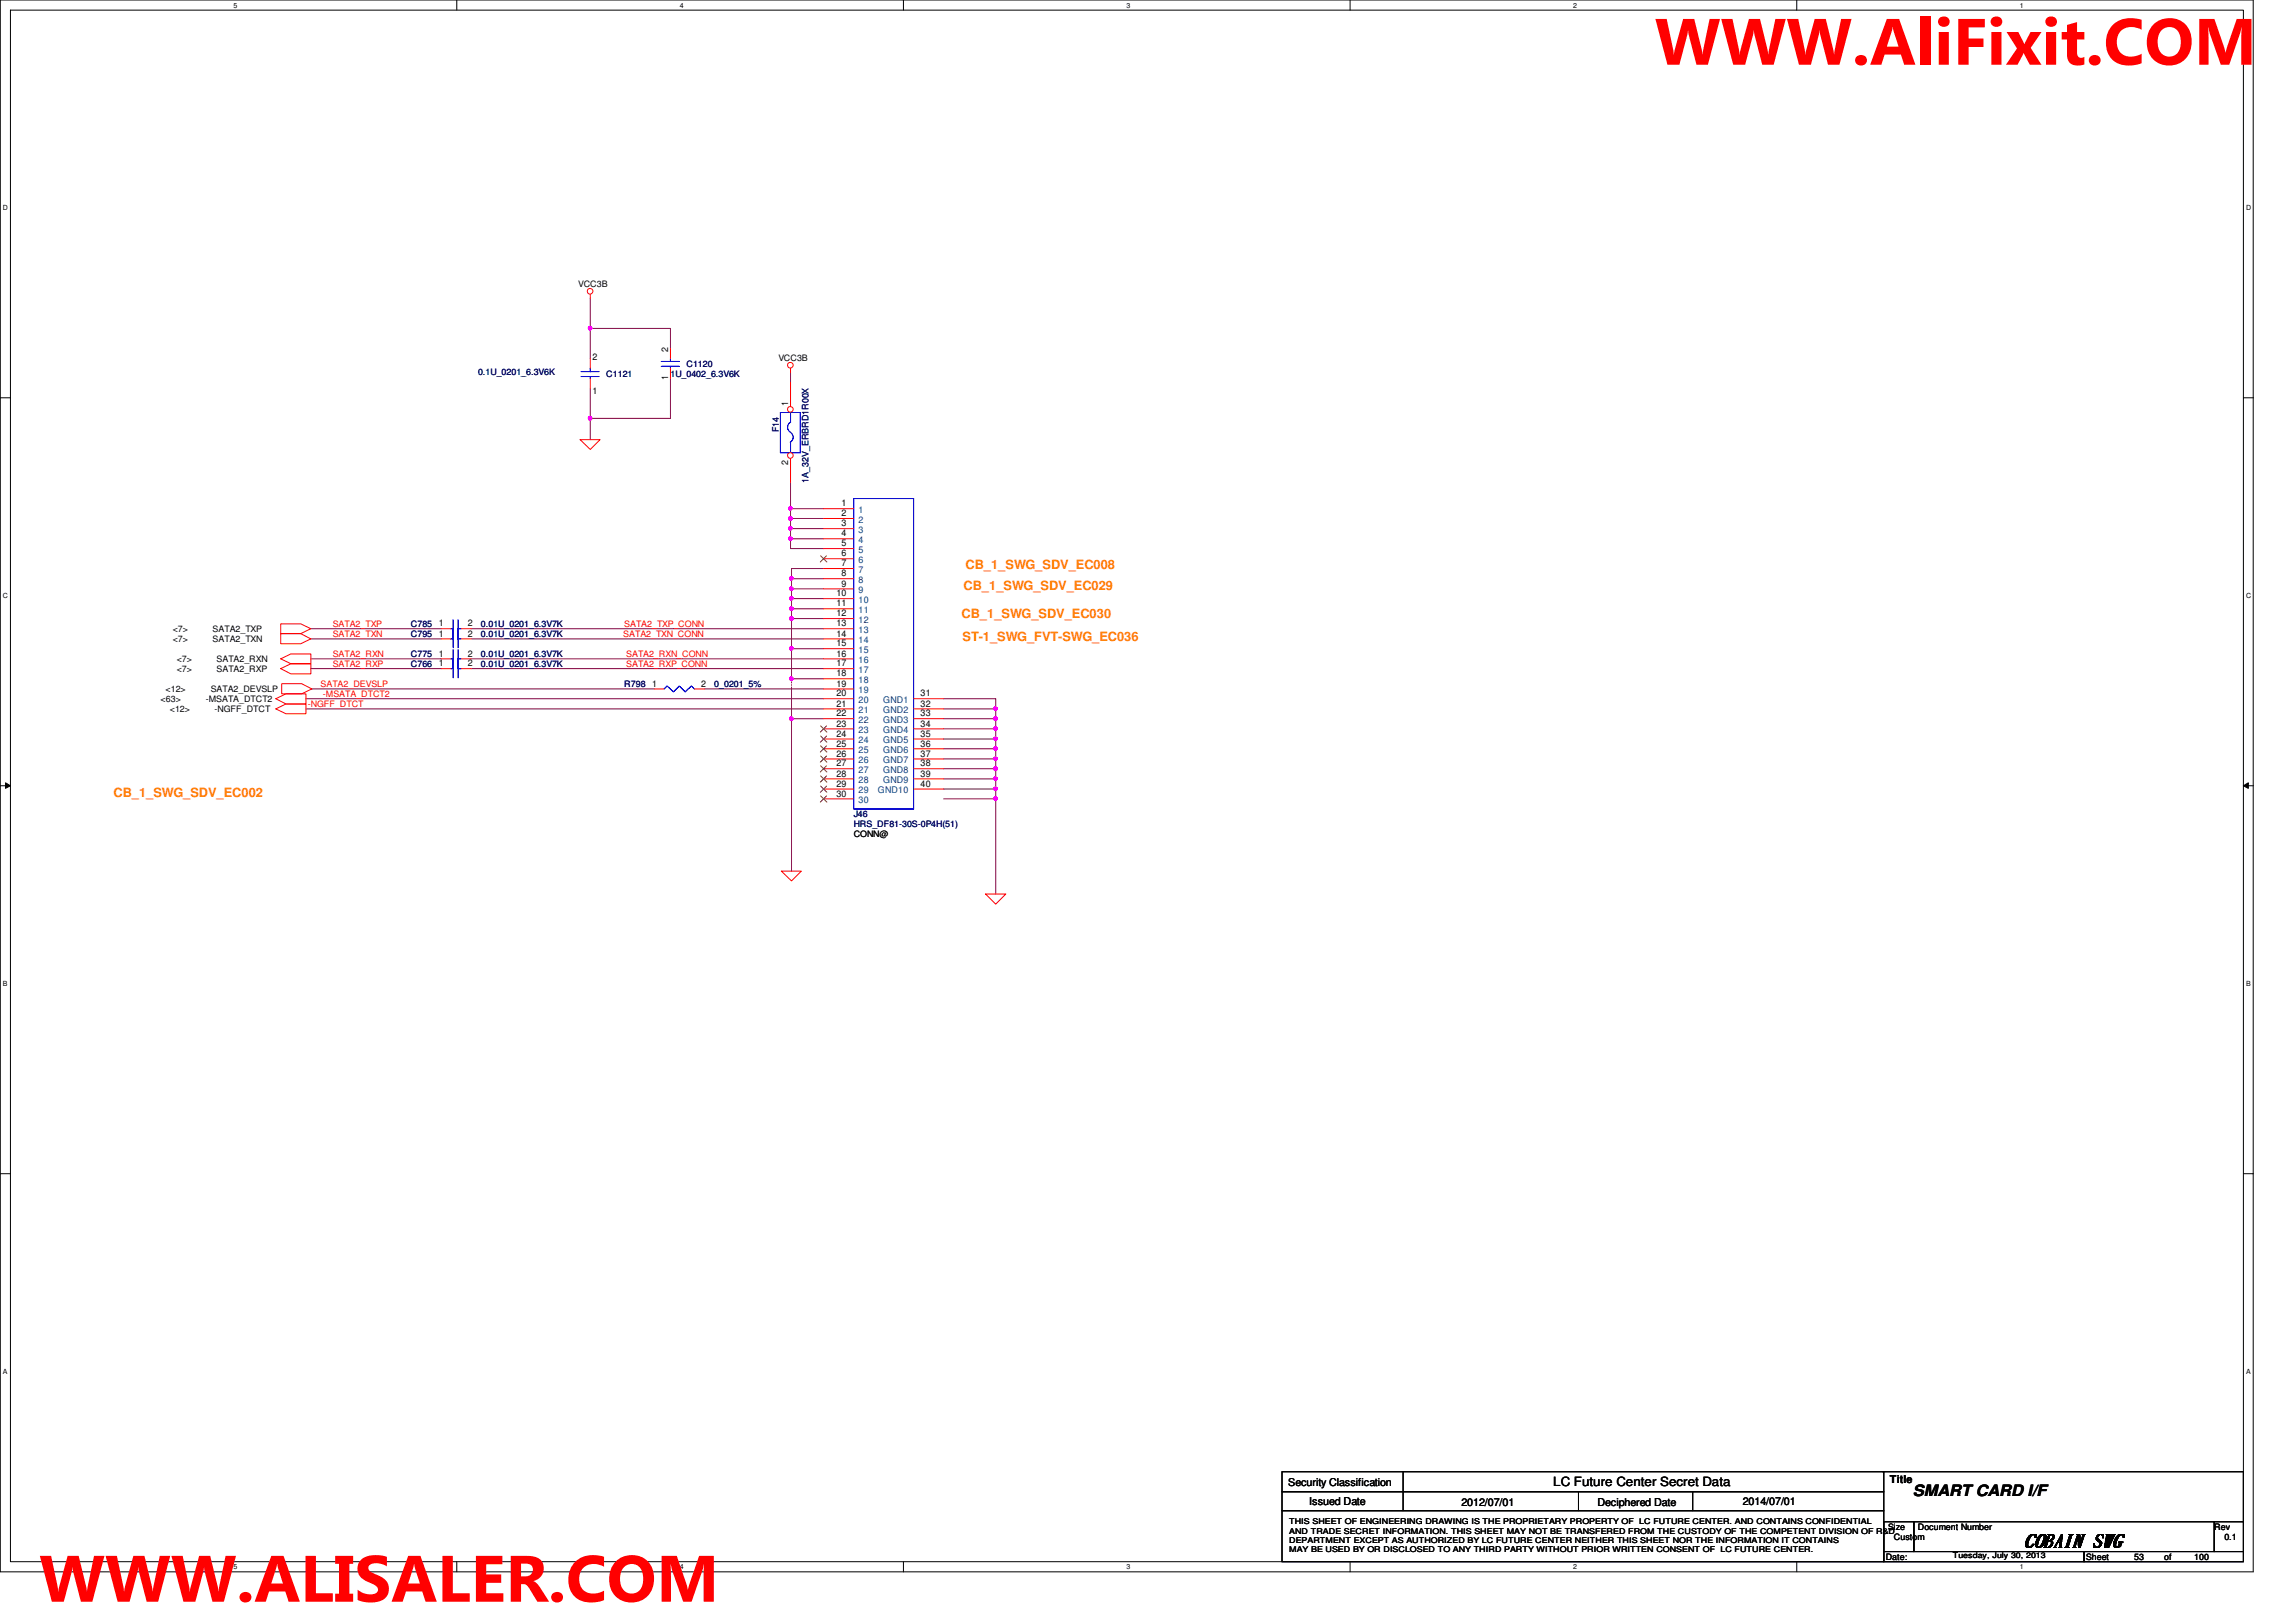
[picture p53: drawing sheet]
<svg xmlns="http://www.w3.org/2000/svg" width="297mm" height="210mm" viewBox="0 0 297 210" stroke-linecap="round" stroke-linejoin="round" font-family="sans-serif">
<defs><g id="words">
<g font-size="8.5" fill="#f00">
<text x="214.1" y="8.4">WWW.AliFixit.COM</text>
<text x="5.1" y="207.3">WWW.ALISALER.COM</text>
</g>
<text font-size="2.4" x="261.8" y="200.2">COBAIN SWG</text>
<text font-size="2" x="247.5" y="193.6">SMART CARD I/F</text>
<g font-size="1.7" fill="#ff8000">
<text x="124.7" y="76.4">CB_1_SWG_SDV_EC029</text>
<text x="124.9" y="73.6">CB_1_SWG_SDV_EC008</text>
<text x="124.4" y="79.9">CB_1_SWG_SDV_EC030</text>
<text x="124.5" y="82.9">ST-1_SWG_FVT-SWG_EC036</text>
<text x="14.7" y="103.1">CB_1_SWG_SDV_EC002</text>
</g>
<text font-size="1.7" x="201" y="192.3">LC Future Center Secret Data</text>
<g font-size="1.4">
<text x="244.5" y="191.9">Title</text>
<text x="166.7" y="192.3">Security Classification</text>
<text x="169.4" y="194.7">Issued Date</text>
<text x="189.1" y="194.9">2012/07/01</text>
<text x="206.7" y="194.9">Deciphered Date</text>
<text x="225.5" y="194.7">2014/07/01</text>
</g>
<g font-size="1.2">
<text x="76.7" y="46.5">2</text>
<text x="86.4" y="45.5" transform="rotate(-90 86.4 45.5)">2</text>
<text x="76.7" y="51">1</text>
<text x="86.4" y="49.2" transform="rotate(-90 86.4 49.2)">1</text>
<text x="102" y="52.5" transform="rotate(-90 102 52.5)">1</text>
<text x="108.9" y="65.5">1</text>
<text x="108.9" y="66.8">2</text>
<text x="108.9" y="68.1">3</text>
<text x="108.9" y="69.4">4</text>
<text x="108.9" y="70.7">5</text>
<text x="108.2" y="77.2">10</text>
<text x="108.9" y="72">6</text>
<text x="108.9" y="73.3">7</text>
<text x="108.9" y="74.6">8</text>
<text x="108.9" y="75.9">9</text>
<text x="56.8" y="82.4">1</text>
<text x="56.8" y="81.1">1</text>
<text x="60.5" y="82.4">2</text>
<text x="60.5" y="81.1">2</text>
<text x="108.2" y="78.5">11</text>
<text x="108.2" y="79.8">12</text>
<text x="108.2" y="81.1">13</text>
<text x="108.2" y="82.4">14</text>
<text x="108.2" y="83.7">15</text>
<text x="56.8" y="85">1</text>
<text x="56.8" y="86.2">1</text>
<text x="60.5" y="85">2</text>
<text x="60.5" y="86.2">2</text>
<text x="84.4" y="88.9">1</text>
<text x="90.7" y="88.9">2</text>
<text x="108.2" y="85">16</text>
<text x="108.2" y="86.2">17</text>
<text x="108.2" y="87.5">18</text>
<text x="108.2" y="88.9">19</text>
<text x="108.2" y="90.1">20</text>
<text x="108.2" y="91.4">21</text>
<text x="108.2" y="92.7">22</text>
<text x="108.2" y="94">23</text>
<text x="108.2" y="95.3">24</text>
<text x="119.1" y="90.1">31</text>
<text x="119.1" y="91.4">32</text>
<text x="119.1" y="92.7">33</text>
<text x="119.1" y="94">34</text>
<text x="119.1" y="95.3">35</text>
<text x="108.2" y="96.6">25</text>
<text x="108.2" y="97.9">26</text>
<text x="108.2" y="99.2">27</text>
<text x="108.2" y="100.5">28</text>
<text x="108.2" y="101.8">29</text>
<text x="119.1" y="101.8">40</text>
<text x="119.1" y="96.6">36</text>
<text x="119.1" y="97.9">37</text>
<text x="119.1" y="99.2">38</text>
<text x="119.1" y="100.5">39</text>
<text x="108.2" y="103.1">30</text>
</g>
<g font-size="1.2" fill="#004080">
<text x="111.1" y="66.4">1</text>
<text x="111.1" y="67.6">2</text>
<text x="111.1" y="69">3</text>
<text x="111.1" y="70.3">4</text>
<text x="111.1" y="71.5">5</text>
<text x="111.1" y="72.9">6</text>
<text x="111.1" y="74.1">7</text>
<text x="111.1" y="75.4">8</text>
<text x="111.1" y="76.8">9</text>
<text x="111.1" y="78">10</text>
<text x="111.1" y="79.3">11</text>
<text x="111.1" y="80.6">12</text>
<text x="111.1" y="81.9">13</text>
<text x="111.1" y="83.2">14</text>
<text x="111.1" y="84.5">15</text>
<text x="111.1" y="85.8">16</text>
<text x="111.1" y="87.1">17</text>
<text x="111.1" y="88.4">18</text>
<text x="111.1" y="89.7">19</text>
<text x="111.1" y="91">20</text>
<text x="111.1" y="92.3">21</text>
<text x="111.1" y="93.6">22</text>
<text x="111.1" y="94.9">23</text>
<text x="114.3" y="91">GND1</text>
<text x="114.3" y="92.3">GND2</text>
<text x="114.3" y="93.6">GND3</text>
<text x="114.3" y="94.9">GND4</text>
<text x="111.1" y="96.2">24</text>
<text x="111.1" y="97.5">25</text>
<text x="111.1" y="98.8">26</text>
<text x="111.1" y="100">27</text>
<text x="111.1" y="101.3">28</text>
<text x="114.3" y="96.2">GND5</text>
<text x="114.3" y="97.5">GND6</text>
<text x="114.3" y="98.8">GND7</text>
<text x="114.3" y="100">GND8</text>
<text x="114.3" y="101.3">GND9</text>
<text x="111.1" y="102.7">29</text>
<text x="111.1" y="103.9">30</text>
<text x="113.6" y="102.7">GND10</text>
</g>
<g font-size="1.1">
<text x="74.8" y="37.1">VCC3B</text>
<text x="100.7" y="46.7">VCC3B</text>
<text x="22.3" y="81.8">&lt;7&gt;</text>
<text x="22.3" y="83.1">&lt;7&gt;</text>
<text x="27.5" y="81.8">SATA2_TXP</text>
<text x="27.5" y="83.1">SATA2_TXN</text>
<text x="21.4" y="89.6">&lt;12&gt;</text>
<text x="22.9" y="85.7">&lt;7&gt;</text>
<text x="22.9" y="87">&lt;7&gt;</text>
<text x="27.3" y="89.6">SATA2_DEVSLP</text>
<text x="28" y="85.7">SATA2_RXN</text>
<text x="28" y="87">SATA2_RXP</text>
<text x="20.8" y="90.9">&lt;63&gt;</text>
<text x="22" y="92.2">&lt;12&gt;</text>
<text x="26.6" y="90.9">-MSATA_DTCT2</text>
<text x="27.8" y="92.2">-NGFF_DTCT</text>
<text x="110.4" y="108.4">CONN@</text>
<text x="244" y="201.9">Date:</text>
<text x="244.3" y="198">Size</text>
<text x="245" y="199.3">Custom</text>
<text x="248.1" y="198">Document Number</text>
<text x="269.9" y="201.9">Sheet</text>
<text x="276.1" y="201.9">53</text>
<text x="280" y="201.9">of</text>
<text x="283.9" y="201.9">100</text>
<text x="286.5" y="198">Rev</text>
<text x="287.8" y="199.3">0.1</text>
</g>
<g font-size="1.1" fill="#000080">
<text x="88.8" y="47.5">C1120</text>
<text x="61.8" y="48.5">0.1U_0201_6.3V6K</text>
<text x="78.4" y="48.8">C1121</text>
<text x="86.7" y="48.8">1U_0402_6.3V6K</text>
<text x="100.7" y="56" transform="rotate(-90 100.7 56)">F14</text>
<text x="104.6" y="62.4" transform="rotate(-90 104.6 62.4)">1A_32V_ERBRD1R00X</text>
<text x="53.2" y="82.5">C795</text>
<text x="53.2" y="81.2">C785</text>
<text x="62.2" y="82.5">0.01U_0201_6.3V7K</text>
<text x="62.2" y="81.2">0.01U_0201_6.3V7K</text>
<text x="53.2" y="85">C775</text>
<text x="53.2" y="86.4">C766</text>
<text x="62.2" y="85">0.01U_0201_6.3V7K</text>
<text x="62.2" y="86.4">0.01U_0201_6.3V7K</text>
<text x="80.8" y="88.9">R798</text>
<text x="92.4" y="88.9">0_0201_5% N35257914</text>
<text x="110.4" y="105.8">J46</text>
<text x="110.4" y="107.1">HRS_DF81-30S-0P4H(51)</text>
</g>
<text font-size="1.1" fill="#fff" x="102" y="65.6" transform="rotate(-90 102 65.6)">N369979822</text>
<g font-size="1.1" fill="#f00">
<text x="43" y="81.1">SATA2_TXP</text>
<text x="43" y="82.4">SATA2_TXN</text>
<text x="80.6" y="82.4">SATA2_TXN_CONN</text>
<text x="80.8" y="81.1">SATA2_TXP_CONN</text>
<text x="41.5" y="88.9">SATA2_DEVSLP</text>
<text x="43" y="85">SATA2_RXN</text>
<text x="43" y="86.3">SATA2_RXP</text>
<text x="81" y="85">SATA2_RXN_CONN</text>
<text x="81" y="86.3">SATA2_RXP_CONN</text>
<text x="39.8" y="91.5">-NGFF_DTCT</text>
<text x="41.8" y="90.2">-MSATA_DTCT2</text>
</g>
<g font-size="1">
<text x="166.8" y="197.3">THIS SHEET OF ENGINEERING DRAWING IS THE PROPRIETARY PROPERTY OF LC FUTURE CENTER. AND CONTAINS CONFIDENTIAL</text>
<text x="166.8" y="198.5">AND TRADE SECRET INFORMATION. THIS SHEET MAY NOT BE TRANSFERED FROM THE CUSTODY OF THE COMPETENT DIVISION OF R&amp;D</text>
<text x="166.8" y="199.6">DEPARTMENT EXCEPT AS AUTHORIZED BY LC FUTURE CENTER NEITHER THIS SHEET NOR THE INFORMATION IT CONTAINS</text>
<text x="166.8" y="200.8">MAY BE USED BY OR DISCLOSED TO ANY THIRD PARTY WITHOUT PRIOR WRITTEN CONSENT OF LC FUTURE CENTER.</text>
<text x="252.6" y="201.7">Tuesday, July 30, 2013</text>
</g>
<g font-size=".9">
<text x="30.2" y="1">5</text>
<text x="88" y="1">4</text>
<text x="145.8" y="1">3</text>
<text x="203.5" y="1">2</text>
<text x="261.3" y="1">1</text>
<text x=".4" y="27.2">D</text>
<text x="290.6" y="27.2">D</text>
<text x=".4" y="77.3">C</text>
<text x="290.6" y="77.3">C</text>
<text x=".4" y="127.6">B</text>
<text x="290.6" y="127.6">B</text>
<text x=".4" y="177.8">A</text>
<text x="290.6" y="177.8">A</text>
<text x="30.2" y="203.1">5</text>
<text x="88" y="203.1">4</text>
<text x="145.8" y="203.1">3</text>
<text x="203.5" y="203.1">2</text>
<text x="261.3" y="203.1">1</text>
</g>
</g></defs>
<path d="M0 0h291.5v203.4h-291.5zM1.4 1.3h288.8v200.8h-288.8z" fill="none" stroke="#000" stroke-width=".13"/>
<g fill="#fff">
<path d="M30.2 .2h.5v1h-.5z"/>
<path d="M30.2 202.3h.5v1h-.5z"/>
</g>
<path d="M59.1 0v1.3M59.1 202.1v1.3" fill="none" stroke="#000" stroke-width=".13"/>
<g fill="#fff">
<path d="M88 .2h.5v1h-.5z"/>
<path d="M88 202.3h.5v1h-.5z"/>
</g>
<path d="M116.9 0v1.3M116.9 202.1v1.3" fill="none" stroke="#000" stroke-width=".13"/>
<g fill="#fff">
<path d="M145.7 .2h.6v1h-.6z"/>
<path d="M145.7 202.3h.6v1h-.6z"/>
</g>
<path d="M174.7 0v1.3M174.7 202.1v1.3" fill="none" stroke="#000" stroke-width=".13"/>
<g fill="#fff">
<path d="M203.5 .2h.5v1h-.5z"/>
<path d="M203.5 202.3h.5v1h-.5z"/>
</g>
<path d="M232.4 0v1.3M232.4 202.1v1.3" fill="none" stroke="#000" stroke-width=".13"/>
<g fill="#fff">
<path d="M261.3 .2h.5v1h-.5z"/>
<path d="M261.3 202.3h.5v1h-.5z"/>
<path d="M.4 26.4h.6v1h-.6z"/>
<path d="M290.6 26.4h.6v1h-.6z"/>
<path d="M.4 76.5h.6v1.1h-.6z"/>
<path d="M290.6 76.5h.6v1.1h-.6z"/>
</g>
<path d="M0 51.5h1.4M290.2 51.5h1.3" fill="none" stroke="#000" stroke-width=".13"/>
<g fill="#fff">
<path d="M.4 126.7h.6v1.1h-.6z"/>
<path d="M290.6 126.7h.6v1.1h-.6z"/>
</g>
<path d="M0 101.7h1.4M.7 101.3l.7 .4-.7 .3zM290.2 101.7h1.3M290.2 101.7l.7-.4v.7z" fill="none" stroke="#000" stroke-width=".13"/>
<path d="M.7 101.3l.7 .4-.7 .3zM290.2 101.7l.7-.4v.7z" fill="#000"/>
<g fill="#fff">
<path d="M.4 177h.5v1h-.5z"/>
<path d="M290.6 177h.5v1h-.5z"/>
</g>
<path d="M0 151.9h1.4M290.2 151.9h1.3" fill="none" stroke="#000" stroke-width=".13"/>
<path d="M76.4 54.1v2.8M86.7 49v5.1" fill="none" stroke="#800040" stroke-width=".13"/>
<path d="M76.2 54l.1-.1 .2 .1v.3l-.2 .1-.1-.1z" fill-rule="evenodd" fill="#f0f"/>
<path d="M76.2 54l.1-.1 .2 .1v.3l-.2 .1-.1-.1z" fill="none" stroke="#f0f" stroke-width=".13"/>
<path d="M76.4 38.6v3.9h10.3v2.6M76.4 54.1h10.3M76.4 42.5v3.9" fill="none" stroke="#800040" stroke-width=".13"/>
<path d="M76.2 42.3h.3l.1 .2-.1 .1-.2 .1-.1-.1z" fill-rule="evenodd" fill="#f0f"/>
<path d="M76.2 42.3h.3l.1 .2-.1 .1-.2 .1-.1-.1z" fill="none" stroke="#f0f" stroke-width=".13"/>
<path d="M76.4 50.3v3.8M39.6 91.7h66.9M128.8 103.4v12.3" fill="none" stroke="#800040" stroke-width=".13"/>
<path d="M128.6 103.2h.3l.1 .1-.1 .2-.1 .1-.2-.1z" fill-rule="evenodd" fill="#f0f"/>
<path d="M128.6 103.2h.3l.1 .1-.1 .2-.1 .1-.2-.1z" fill="none" stroke="#f0f" stroke-width=".13"/>
<path d="M122.1 90.4h6.7v1.3M122.1 91.7h6.7M128.8 91.7v1.3h-6.7" fill="none" stroke="#800040" stroke-width=".13"/>
<path d="M128.6 91.5h.3l.1 .2-.1 .2h-.1h-.2z" fill-rule="evenodd" fill="#f0f"/>
<path d="M128.6 91.5h.3l.1 .2-.1 .2h-.1h-.2z" fill="none" stroke="#f0f" stroke-width=".13"/>
<path d="M128.8 93v1.3h-6.7" fill="none" stroke="#800040" stroke-width=".13"/>
<path d="M128.6 92.8h.2l.2 .1-.1 .3-.1 .1-.2-.1z" fill-rule="evenodd" fill="#f0f"/>
<path d="M128.6 92.8h.2l.2 .1-.1 .3-.1 .1-.2-.1z" fill="none" stroke="#f0f" stroke-width=".13"/>
<path d="M128.8 94.3v1.3h-6.7" fill="none" stroke="#800040" stroke-width=".13"/>
<path d="M128.6 94.1h.3l.1 .2-.1 .2h-.1h-.2z" fill-rule="evenodd" fill="#f0f"/>
<path d="M128.6 94.1h.3l.1 .2-.1 .2h-.1h-.2z" fill="none" stroke="#f0f" stroke-width=".13"/>
<path d="M128.8 95.6v1.3h-6.7" fill="none" stroke="#800040" stroke-width=".13"/>
<path d="M128.6 95.4h.3l.1 .2-.1 .2h-.1h-.2z" fill-rule="evenodd" fill="#f0f"/>
<path d="M128.6 95.4h.3l.1 .2-.1 .2h-.1h-.2z" fill="none" stroke="#f0f" stroke-width=".13"/>
<path d="M128.8 96.9v1.3h-6.7" fill="none" stroke="#800040" stroke-width=".13"/>
<path d="M128.6 96.7h.3l.1 .2-.1 .1-.1 .1-.2-.1z" fill-rule="evenodd" fill="#f0f"/>
<path d="M128.6 96.7h.3l.1 .2-.1 .1-.1 .1-.2-.1z" fill="none" stroke="#f0f" stroke-width=".13"/>
<path d="M128.8 98.2v1.3h-6.7" fill="none" stroke="#800040" stroke-width=".13"/>
<path d="M128.6 98h.3l.1 .2-.1 .1-.1 .1-.2-.1z" fill-rule="evenodd" fill="#f0f"/>
<path d="M128.6 98h.3l.1 .2-.1 .1-.1 .1-.2-.1z" fill="none" stroke="#f0f" stroke-width=".13"/>
<path d="M128.8 99.5v1.3h-6.7" fill="none" stroke="#800040" stroke-width=".13"/>
<path d="M128.6 99.3l.2-.1 .2 .1-.1 .4h-.1h-.2z" fill-rule="evenodd" fill="#f0f"/>
<path d="M128.6 99.3l.2-.1 .2 .1-.1 .4h-.1h-.2z" fill="none" stroke="#f0f" stroke-width=".13"/>
<path d="M128.8 100.8v1.3h-6.7" fill="none" stroke="#800040" stroke-width=".13"/>
<path d="M128.6 100.6h.3l.1 .2-.1 .1-.1 .1-.2-.1z" fill-rule="evenodd" fill="#f0f"/>
<path d="M128.6 100.6h.3l.1 .2-.1 .1-.1 .1-.2-.1z" fill="none" stroke="#f0f" stroke-width=".13"/>
<path d="M128.8 102.1v1.3h-6.7" fill="none" stroke="#800040" stroke-width=".13"/>
<path d="M128.6 101.9h.3l.1 .2-.1 .1-.1 .1-.2-.1z" fill-rule="evenodd" fill="#f0f"/>
<path d="M128.6 101.9h.3l.1 .2-.1 .1-.1 .1-.2-.1z" fill="none" stroke="#f0f" stroke-width=".13"/>
<path d="M102.3 69.7v1.3" fill="none" stroke="#800040" stroke-width=".13"/>
<path d="M102.1 69.5h.3l.1 .2-.1 .2h-.2h-.1z" fill-rule="evenodd" fill="#f0f"/>
<path d="M102.1 69.5h.3l.1 .2-.1 .2h-.2h-.1z" fill="none" stroke="#f0f" stroke-width=".13"/>
<path d="M102.3 71h4.2M102.3 68.4v1.3h4.2" fill="none" stroke="#800040" stroke-width=".13"/>
<path d="M102.1 68.2h.3l.1 .2-.1 .1-.2 .1-.1-.1z" fill-rule="evenodd" fill="#f0f"/>
<path d="M102.1 68.2h.3l.1 .2-.1 .1-.2 .1-.1-.1z" fill="none" stroke="#f0f" stroke-width=".13"/>
<path d="M102.3 67.1v1.3h4.2" fill="none" stroke="#800040" stroke-width=".13"/>
<path d="M102.1 66.9l.1-.1 .2 .2v.3l-.2 .1-.1-.1z" fill-rule="evenodd" fill="#f0f"/>
<path d="M102.1 66.9l.1-.1 .2 .2v.3l-.2 .1-.1-.1z" fill="none" stroke="#f0f" stroke-width=".13"/>
<path d="M106.5 65.8h-4.2v1.3h4.2" fill="none" stroke="#800040" stroke-width=".13"/>
<path d="M102.1 65.6h.3l.1 .2-.1 .2h-.2h-.1z" fill-rule="evenodd" fill="#f0f"/>
<path d="M102.1 65.6h.3l.1 .2-.1 .2h-.2h-.1z" fill="none" stroke="#f0f" stroke-width=".13"/>
<path d="M102.3 62.4v3.4M106.5 73.6h-4.1v1.3" fill="none" stroke="#800040" stroke-width=".13"/>
<path d="M102.2 74.7h.3l.1 .1-.1 .2-.1 .1-.2-.1z" fill-rule="evenodd" fill="#f0f"/>
<path d="M102.2 74.7h.3l.1 .1-.1 .2-.1 .1-.2-.1z" fill="none" stroke="#f0f" stroke-width=".13"/>
<path d="M106.5 74.9h-4.1v1.3" fill="none" stroke="#800040" stroke-width=".13"/>
<path d="M102.2 76h.3l.1 .2-.1 .1-.1 .1-.2-.1z" fill-rule="evenodd" fill="#f0f"/>
<path d="M102.2 76h.3l.1 .2-.1 .1-.1 .1-.2-.1z" fill="none" stroke="#f0f" stroke-width=".13"/>
<path d="M106.5 76.2h-4.1v1.3" fill="none" stroke="#800040" stroke-width=".13"/>
<path d="M102.2 77.3h.3l.1 .1-.1 .2-.1 .1-.2-.1z" fill-rule="evenodd" fill="#f0f"/>
<path d="M102.2 77.3h.3l.1 .1-.1 .2-.1 .1-.2-.1z" fill="none" stroke="#f0f" stroke-width=".13"/>
<path d="M106.5 77.5h-4.1v1.3" fill="none" stroke="#800040" stroke-width=".13"/>
<path d="M102.2 78.6h.3l.1 .1-.1 .2-.1 .1-.2-.1z" fill-rule="evenodd" fill="#f0f"/>
<path d="M102.2 78.6h.3l.1 .1-.1 .2-.1 .1-.2-.1z" fill="none" stroke="#f0f" stroke-width=".13"/>
<path d="M106.5 78.8h-4.1v1.3" fill="none" stroke="#800040" stroke-width=".13"/>
<path d="M102.2 79.9l.2-.1 .2 .1-.1 .3-.1 .1-.2-.1z" fill-rule="evenodd" fill="#f0f"/>
<path d="M102.2 79.9l.2-.1 .2 .1-.1 .3-.1 .1-.2-.1z" fill="none" stroke="#f0f" stroke-width=".13"/>
<path d="M106.5 80.1h-4.1v3.8" fill="none" stroke="#800040" stroke-width=".13"/>
<path d="M102.2 83.8h.3l.1 .1-.1 .2-.1 .1-.2-.1z" fill-rule="evenodd" fill="#f0f"/>
<path d="M102.2 83.8h.3l.1 .1-.1 .2-.1 .1-.2-.1z" fill="none" stroke="#f0f" stroke-width=".13"/>
<path d="M40.2 81.4h16.9M40.2 82.7h16.9M61 81.4h45.5M61 82.7h45.5M106.5 83.9h-4.1v3.9" fill="none" stroke="#800040" stroke-width=".13"/>
<path d="M102.2 87.6h.3l.1 .2-.1 .2-.1 .1-.2-.1z" fill-rule="evenodd" fill="#f0f"/>
<path d="M102.2 87.6h.3l.1 .2-.1 .2-.1 .1-.2-.1z" fill="none" stroke="#f0f" stroke-width=".13"/>
<path d="M40.2 85.3h16.9M40.2 86.5h16.9M61 85.3h45.5M61 86.5h45.5M106.5 87.8h-4.1v5.2" fill="none" stroke="#800040" stroke-width=".13"/>
<path d="M102.2 92.8h.2l.2 .1-.1 .3-.1 .1-.2-.1z" fill-rule="evenodd" fill="#f0f"/>
<path d="M102.2 92.8h.2l.2 .1-.1 .3-.1 .1-.2-.1z" fill="none" stroke="#f0f" stroke-width=".13"/>
<path d="M102.3 48.2v1.3M39.6 90.4h66.9M40.3 89.2h44.4M91.1 89.2h15.4M106.5 93h-4.1v19.7" fill="none" stroke="#800040" stroke-width=".13"/>
<g fill="none" stroke="#f00" stroke-width=".13">
<path d="M76.4 38.1v.5M75.1 56.9h2.5l-1.2 1.3zM102.3 47.7v.5M35.7 91.7l1.3-.6h2.6v1.3h-2.6zM35.7 90.4l1.3-.6h2.6v1.3h-2.6zM36.3 85.3l1.3-.7h2.6v1.3h-2.6zM36.3 86.5l1.3-.6h2.6v1.3h-2.6zM36.3 80.7h2.6l1.3 .7-1.3 .6h-2.6zM36.3 82h2.6l1.3 .7-1.3 .6h-2.6zM36.4 88.5h2.6l1.3 .7-1.3 .6h-2.6zM57.1 82.7h1.2M59.6 82.7h1.4"/>
<path d="M101.1 112.7h2.6l-1.3 1.3zM127.5 115.7h2.6l-1.3 1.3z"/>
<circle cx="76.3" cy="37.7" r=".37"/>
<circle cx="102.2" cy="47.3" r=".37"/>
</g>
<path d="M165.9 190.5h77.8v2.5h-77.8zM165.9 193h77.8v2.5h-77.8zM165.9 195.5h77.8v6.6h-77.8zM181.5 190.5v5M204.2 193v2.5M219 193v2.5M243.6 190.5h46.6v6.4M243.7 196.9h3.9v3.9h-3.9zM247.6 196.9h38.9v3.9h-38.9zM286.5 196.9h3.7v3.9h-3.7zM243.7 200.8h25.9v1.3h-25.9zM269.6 200.8h20.6v1.3h-20.6z" fill="none" stroke="#000" stroke-width=".13"/>
<path d="M101 53.4h2.5v5.2h-2.5zM102.2 54.7a.74 .74 0 0 0 .1 1.2M102.3 53.4v1.3M102.3 57.3v1.3M102.3 56a.74 .74 0 0 1-.1 1.2M58.3 82.7h.3M58.6 81.5v2.3M59.3 81.5v2.3M59.3 82.7h.3" fill="none" stroke="#00f" stroke-width=".13"/>
<circle cx="102.2" cy="58.9" r=".37" fill="#fff"/>
<g fill="none" stroke="#f00" stroke-width=".13">
<path d="M102.3 59.4v3"/>
<circle cx="102.2" cy="58.9" r=".37"/>
</g>
<circle cx="102.2" cy="53" r=".37" fill="#fff"/>
<g fill="none" stroke="#f00" stroke-width=".13">
<path d="M76.4 49v1.3M76.4 46.4v1.3M86.7 47.7v1.3M86.7 45.1v1.3M102.3 49.5v3.1M106.5 65.8h3.9M106.5 67.1h3.9M106.5 68.4h3.9M106.5 69.7h3.9M106.5 71h3.9M106.5 72.3h3.9M106.5 73.6h3.9"/>
<path d="M106.5 74.9h3.9M106.5 76.2h3.9M106.5 77.5h3.9M106.5 78.8h3.9M57.1 85.3h1.2M57.1 86.5h1.2M57.1 81.4h1.2M59.6 85.3h1.4M59.6 86.5h1.4M59.6 81.4h1.4M84.7 89.2h1.2M89.8 89.2h1.3"/>
<path d="M106.5 80.1h3.9M106.5 81.4h3.9M106.5 82.7h3.9M106.5 83.9h3.9M106.5 85.3h3.9M106.5 86.5h3.9M106.5 87.8h3.9M106.5 89.2h3.9M106.5 90.4h3.9M106.5 91.7h3.9M106.5 93h3.9M106.5 94.3h3.9"/>
<path d="M106.5 95.6h3.9M106.5 96.9h3.9M106.5 98.2h3.9M106.5 99.5h3.9M118.2 90.4h3.9M118.2 91.7h3.9M118.2 93h3.9M118.2 94.3h3.9M118.2 95.6h3.9M118.2 96.9h3.9M118.2 98.2h3.9M118.2 99.5h3.9"/>
<path d="M106.5 100.8h3.9M106.5 102.1h3.9M106.5 103.4h3.9M118.2 102.1h3.9M118.2 100.8h3.9"/>
<circle cx="102.2" cy="53" r=".37"/>
</g>
<g fill="none" stroke="#00f" stroke-width=".13">
<path d="M75.2 48.1h2.3M75.2 48.7h2.3M76.4 48.7v.3M76.4 47.7v.4M85.6 46.8h2.3M85.6 47.4h2.3M86.7 47.4v.3M86.7 46.4v.4M110.4 64.5h7.8v40.2h-7.8zM58.3 85.3h.3M58.3 86.5h.3M58.3 81.4h.3"/>
<path d="M58.6 84.1v2.3M58.6 85.4v2.3M58.6 80.2v2.3M59.3 84.1v2.3M59.3 85.4v2.3M59.3 80.2v2.3M59.3 85.3h.3M59.3 86.5h.3M59.3 81.4h.3M85.9 89.2l.4-.4 .8 .7 .8-.7 .7 .7 .8-.7 .4 .4"/>
</g>
<g fill="none" stroke="#804000" stroke-width=".13">
<path d="M106.2 71.9l.8 .8M106.9 71.9l-.8 .8M106.2 93.9l.8 .8M106.2 95.2l.8 .9M106.2 96.5l.8 .8M106.2 97.8l.8 .8M106.2 99.1l.8 .8M106.9 93.9l-.8 .8M106.9 95.2l-.8 .9M106.9 96.5l-.8 .8M106.9 97.8l-.8 .8M106.9 99.1l-.8 .8"/>
<path d="M106.2 100.4l.8 .8M106.2 101.7l.8 .8M106.2 103l.8 .8M106.9 100.4l-.8 .8M106.9 101.7l-.8 .8M106.9 103l-.8 .8"/>
</g>
<path d="M76.2 54l.1-.1 .2 .1v.3l-.2 .1-.1-.1z" fill-rule="evenodd" fill="#f0f"/>
<path d="M76.2 54l.1-.1 .2 .1v.3l-.2 .1-.1-.1z" fill="none" stroke="#f0f" stroke-width=".13"/>
<path d="M76.2 42.3h.3l.1 .2-.1 .1-.2 .1-.1-.1z" fill-rule="evenodd" fill="#f0f"/>
<path d="M76.2 42.3h.3l.1 .2-.1 .1-.2 .1-.1-.1z" fill="none" stroke="#f0f" stroke-width=".13"/>
<path d="M128.6 103.2h.3l.1 .1-.1 .2-.1 .1-.2-.1z" fill-rule="evenodd" fill="#f0f"/>
<path d="M128.6 103.2h.3l.1 .1-.1 .2-.1 .1-.2-.1z" fill="none" stroke="#f0f" stroke-width=".13"/>
<path d="M128.6 91.5h.3l.1 .2-.1 .2h-.1h-.2z" fill-rule="evenodd" fill="#f0f"/>
<path d="M128.6 91.5h.3l.1 .2-.1 .2h-.1h-.2z" fill="none" stroke="#f0f" stroke-width=".13"/>
<path d="M128.6 92.8h.2l.2 .1-.1 .3-.1 .1-.2-.1z" fill-rule="evenodd" fill="#f0f"/>
<path d="M128.6 92.8h.2l.2 .1-.1 .3-.1 .1-.2-.1z" fill="none" stroke="#f0f" stroke-width=".13"/>
<path d="M128.6 94.1h.3l.1 .2-.1 .2h-.1h-.2z" fill-rule="evenodd" fill="#f0f"/>
<path d="M128.6 94.1h.3l.1 .2-.1 .2h-.1h-.2z" fill="none" stroke="#f0f" stroke-width=".13"/>
<path d="M128.6 95.4h.3l.1 .2-.1 .2h-.1h-.2z" fill-rule="evenodd" fill="#f0f"/>
<path d="M128.6 95.4h.3l.1 .2-.1 .2h-.1h-.2z" fill="none" stroke="#f0f" stroke-width=".13"/>
<path d="M128.6 96.7h.3l.1 .2-.1 .1-.1 .1-.2-.1z" fill-rule="evenodd" fill="#f0f"/>
<path d="M128.6 96.7h.3l.1 .2-.1 .1-.1 .1-.2-.1z" fill="none" stroke="#f0f" stroke-width=".13"/>
<path d="M128.6 98h.3l.1 .2-.1 .1-.1 .1-.2-.1z" fill-rule="evenodd" fill="#f0f"/>
<path d="M128.6 98h.3l.1 .2-.1 .1-.1 .1-.2-.1z" fill="none" stroke="#f0f" stroke-width=".13"/>
<path d="M128.6 99.3l.2-.1 .2 .1-.1 .4h-.1h-.2z" fill-rule="evenodd" fill="#f0f"/>
<path d="M128.6 99.3l.2-.1 .2 .1-.1 .4h-.1h-.2z" fill="none" stroke="#f0f" stroke-width=".13"/>
<path d="M128.6 100.6h.3l.1 .2-.1 .1-.1 .1-.2-.1z" fill-rule="evenodd" fill="#f0f"/>
<path d="M128.6 100.6h.3l.1 .2-.1 .1-.1 .1-.2-.1z" fill="none" stroke="#f0f" stroke-width=".13"/>
<path d="M128.6 101.9h.3l.1 .2-.1 .1-.1 .1-.2-.1z" fill-rule="evenodd" fill="#f0f"/>
<path d="M128.6 101.9h.3l.1 .2-.1 .1-.1 .1-.2-.1z" fill="none" stroke="#f0f" stroke-width=".13"/>
<path d="M102.1 69.5h.3l.1 .2-.1 .2h-.2h-.1z" fill-rule="evenodd" fill="#f0f"/>
<path d="M102.1 69.5h.3l.1 .2-.1 .2h-.2h-.1z" fill="none" stroke="#f0f" stroke-width=".13"/>
<path d="M102.1 68.2h.3l.1 .2-.1 .1-.2 .1-.1-.1z" fill-rule="evenodd" fill="#f0f"/>
<path d="M102.1 68.2h.3l.1 .2-.1 .1-.2 .1-.1-.1z" fill="none" stroke="#f0f" stroke-width=".13"/>
<path d="M102.1 66.9l.1-.1 .2 .2v.3l-.2 .1-.1-.1z" fill-rule="evenodd" fill="#f0f"/>
<path d="M102.1 66.9l.1-.1 .2 .2v.3l-.2 .1-.1-.1z" fill="none" stroke="#f0f" stroke-width=".13"/>
<path d="M102.1 65.6h.3l.1 .2-.1 .2h-.2h-.1z" fill-rule="evenodd" fill="#f0f"/>
<path d="M102.1 65.6h.3l.1 .2-.1 .2h-.2h-.1z" fill="none" stroke="#f0f" stroke-width=".13"/>
<path d="M102.2 74.7h.3l.1 .1-.1 .2-.1 .1-.2-.1z" fill-rule="evenodd" fill="#f0f"/>
<path d="M102.2 74.7h.3l.1 .1-.1 .2-.1 .1-.2-.1z" fill="none" stroke="#f0f" stroke-width=".13"/>
<path d="M102.2 76h.3l.1 .2-.1 .1-.1 .1-.2-.1z" fill-rule="evenodd" fill="#f0f"/>
<path d="M102.2 76h.3l.1 .2-.1 .1-.1 .1-.2-.1z" fill="none" stroke="#f0f" stroke-width=".13"/>
<path d="M102.2 77.3h.3l.1 .1-.1 .2-.1 .1-.2-.1z" fill-rule="evenodd" fill="#f0f"/>
<path d="M102.2 77.3h.3l.1 .1-.1 .2-.1 .1-.2-.1z" fill="none" stroke="#f0f" stroke-width=".13"/>
<path d="M102.2 78.6h.3l.1 .1-.1 .2-.1 .1-.2-.1z" fill-rule="evenodd" fill="#f0f"/>
<path d="M102.2 78.6h.3l.1 .1-.1 .2-.1 .1-.2-.1z" fill="none" stroke="#f0f" stroke-width=".13"/>
<path d="M102.2 79.9l.2-.1 .2 .1-.1 .3-.1 .1-.2-.1z" fill-rule="evenodd" fill="#f0f"/>
<path d="M102.2 79.9l.2-.1 .2 .1-.1 .3-.1 .1-.2-.1z" fill="none" stroke="#f0f" stroke-width=".13"/>
<path d="M102.2 83.8h.3l.1 .1-.1 .2-.1 .1-.2-.1z" fill-rule="evenodd" fill="#f0f"/>
<path d="M102.2 83.8h.3l.1 .1-.1 .2-.1 .1-.2-.1z" fill="none" stroke="#f0f" stroke-width=".13"/>
<path d="M102.2 87.6h.3l.1 .2-.1 .2-.1 .1-.2-.1z" fill-rule="evenodd" fill="#f0f"/>
<path d="M102.2 87.6h.3l.1 .2-.1 .2-.1 .1-.2-.1z" fill="none" stroke="#f0f" stroke-width=".13"/>
<path d="M102.2 92.8h.2l.2 .1-.1 .3-.1 .1-.2-.1z" fill-rule="evenodd" fill="#f0f"/>
<path d="M102.2 92.8h.2l.2 .1-.1 .3-.1 .1-.2-.1z" fill="none" stroke="#f0f" stroke-width=".13"/>
<use href="#words"/>
</svg>
